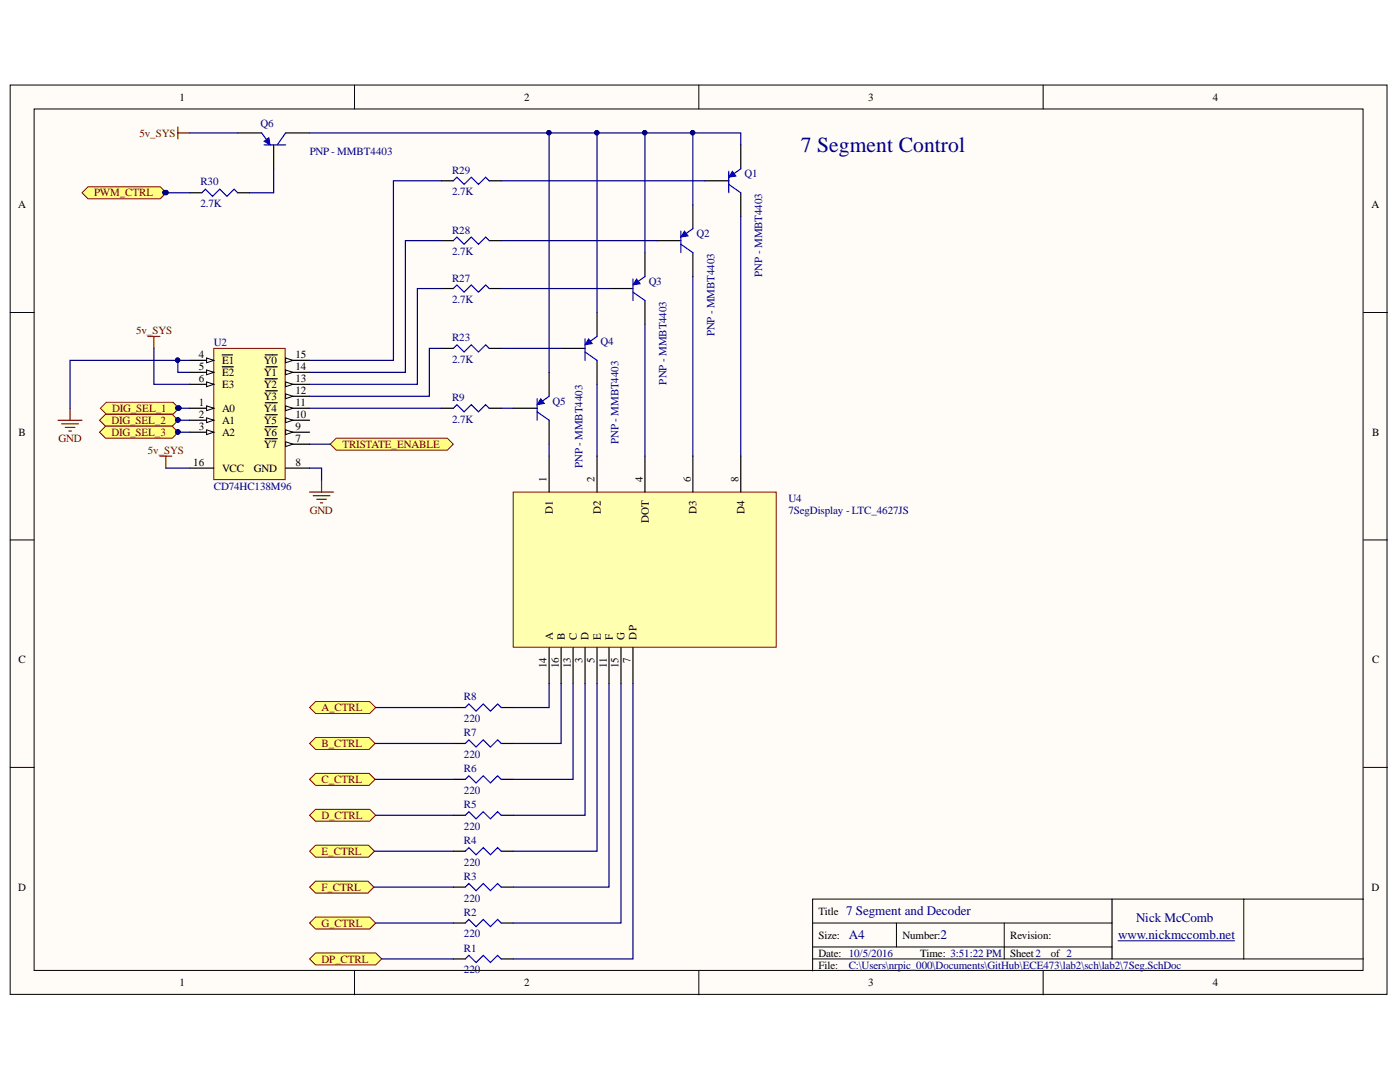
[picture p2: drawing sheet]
<svg xmlns="http://www.w3.org/2000/svg" width="279mm" height="216mm" viewBox="0 0 279 216" stroke-linecap="round" stroke-linejoin="round" font-family="sans-serif">
<defs><g id="words">
<text font-size="4.3" fill="#000080" x="159.8" y="30.3">7 Segment Control</text>
<g font-size="2.6" fill="#000080">
<text x="168.9" y="182.6">7 Segment and Decoder</text>
<text x="226.7" y="184.1">Nick McComb</text>
<text x="169.4" y="187.4">A4</text>
<text x="187.7" y="187.4">2</text>
<text x="223.2" y="187.4">www.nickmccomb.net</text>
</g>
<g font-size="2.2">
<text x="35.9" y="20.1">1</text>
<text x="104.6" y="20.1">2</text>
<text x="173.3" y="20.1">3</text>
<text x="242" y="20.1">4</text>
<text x="3.6" y="41.6">A</text>
<text x="273.7" y="41.6">A</text>
<text x="39.7" y="71.4">4</text>
<text x="58.9" y="71.4">15</text>
<text x="39.7" y="73.9">5</text>
<text x="39.7" y="76.2">6</text>
<text x="44.3" y="72.7">E1</text>
<text x="44.3" y="75">E2</text>
<text x="44.3" y="77.4">E3</text>
<text x="52.7" y="77.4">Y2</text>
<text x="52.7" y="75">Y1</text>
<text x="52.7" y="72.7">Y0</text>
<text x="58.9" y="76.2">13</text>
<text x="58.9" y="73.9">14</text>
<text x="39.7" y="81">1</text>
<text x="39.7" y="83.4">2</text>
<text x="44.3" y="82.2">A0</text>
<text x="52.7" y="82.2">Y4</text>
<text x="52.7" y="79.8">Y3</text>
<text x="58.9" y="83.4">10</text>
<text x="58.9" y="81">11</text>
<text x="58.9" y="78.6">12</text>
<text x="3.7" y="87">B</text>
<text x="39.7" y="85.8">3</text>
<text x="44.3" y="84.6">A1</text>
<text x="44.3" y="87">A2</text>
<text x="52.7" y="84.6">Y5</text>
<text x="52.7" y="89.3">Y7</text>
<text x="52.7" y="87">Y6</text>
<text x="58.9" y="88.1">7</text>
<text x="58.9" y="85.8">9</text>
<text x="273.8" y="87">B</text>
<text x="38.6" y="93">16</text>
<text x="44.3" y="94.1">VCC</text>
<text x="50.7" y="94.1">GND</text>
<text x="58.9" y="93">8</text>
<text x="109.1" y="96.2" transform="rotate(-90 109.1 96.2)">1</text>
<text x="118.6" y="96.2" transform="rotate(-90 118.6 96.2)">2</text>
<text x="128.3" y="96.2" transform="rotate(-90 128.3 96.2)">4</text>
<text x="137.8" y="96.2" transform="rotate(-90 137.8 96.2)">6</text>
<text x="147.4" y="96.2" transform="rotate(-90 147.4 96.2)">8</text>
<text x="110.4" y="102.5" transform="rotate(-90 110.4 102.5)">D1</text>
<text x="119.9" y="102.5" transform="rotate(-90 119.9 102.5)">D2</text>
<text x="129.5" y="104.3" transform="rotate(-90 129.5 104.3)">DOT</text>
<text x="139" y="102.5" transform="rotate(-90 139 102.5)">D3</text>
<text x="148.6" y="102.5" transform="rotate(-90 148.6 102.5)">D4</text>
<text x="110.4" y="127.6" transform="rotate(-90 110.4 127.6)">A</text>
<text x="112.7" y="127.6" transform="rotate(-90 112.7 127.6)">B</text>
<text x="115.1" y="127.6" transform="rotate(-90 115.1 127.6)">C</text>
<text x="117.5" y="127.6" transform="rotate(-90 117.5 127.6)">D</text>
<text x="119.9" y="127.6" transform="rotate(-90 119.9 127.6)">E</text>
<text x="122.3" y="127.6" transform="rotate(-90 122.3 127.6)">F</text>
<text x="124.6" y="127.6" transform="rotate(-90 124.6 127.6)">G</text>
<text x="127" y="127.6" transform="rotate(-90 127 127.6)">DP</text>
<text x="3.7" y="132.3">C</text>
<text x="109.1" y="133.3" transform="rotate(-90 109.1 133.3)">14</text>
<text x="111.5" y="133.3" transform="rotate(-90 111.5 133.3)">16</text>
<text x="113.9" y="133.3" transform="rotate(-90 113.9 133.3)">13</text>
<text x="116.3" y="132.3" transform="rotate(-90 116.3 132.3)">3</text>
<text x="118.6" y="132.3" transform="rotate(-90 118.6 132.3)">5</text>
<text x="121.1" y="133.3" transform="rotate(-90 121.1 133.3)">11</text>
<text x="123.5" y="133.3" transform="rotate(-90 123.5 133.3)">15</text>
<text x="125.8" y="132.3" transform="rotate(-90 125.8 132.3)">7</text>
<text x="273.8" y="132.3">C</text>
<text x="3.6" y="177.7">D</text>
<text x="273.7" y="177.7">D</text>
<text x="163.4" y="182.5">Title</text>
<text x="163.4" y="187.3">Size:</text>
<text x="163.4" y="190.9">Date: 10/5/2016</text>
<text x="180.1" y="187.3">Number:</text>
<text x="183.7" y="190.9">Time: 3:51:22 PM</text>
<text x="201.6" y="187.3">Revision:</text>
<text x="201.6" y="190.9">Sheet2</text>
<text x="209.7" y="190.9">of 2</text>
<text x="35.9" y="196.8">1</text>
<text x="104.6" y="196.8">2</text>
<text x="163.4" y="193.3">File:</text>
<text x="173.3" y="196.8">3</text>
<text x="242" y="196.8">4</text>
</g>
<g font-size="2.2" fill="#800000">
<text x="27.8" y="27.3">5v_SYS</text>
<text x="18.8" y="39.2">PWM_CTRL</text>
<text x="27.1" y="66.7">5v_SYS</text>
<text x="22.4" y="82.2">DIG_SEL_1</text>
<text x="11.7" y="88.1">GND</text>
<text x="22.2" y="84.6">DIG_SEL_2</text>
<text x="22.2" y="87">DIG_SEL_3</text>
<text x="68.3" y="89.3">TRISTATE_ENABLE</text>
<text x="29.5" y="90.6">5v_SYS</text>
<text x="61.8" y="102.5">GND</text>
<text x="64.2" y="141.9">A_CTRL</text>
<text x="64.2" y="149.1">B_CTRL</text>
<text x="64.2" y="156.3">C_CTRL</text>
<text x="64.2" y="163.4">D_CTRL</text>
<text x="64.2" y="170.5">E_CTRL</text>
<text x="64.2" y="177.7">F_CTRL</text>
<text x="64.2" y="184.9">G_CTRL</text>
<text x="64.2" y="192.1">DP_CTRL</text>
</g>
<g font-size="2.2" fill="#000080">
<text x="52" y="25.3">Q6</text>
<text x="61.8" y="30.8">PNP - MMBT4403</text>
<text x="90.2" y="34.6">R29</text>
<text x="148.6" y="35.4">Q1</text>
<text x="40" y="41.3">2.7K</text>
<text x="40" y="37">R30</text>
<text x="90.2" y="38.9">2.7K</text>
<text x="90.2" y="46.6">R28</text>
<text x="139" y="47.3">Q2</text>
<text x="90.2" y="50.9">2.7K</text>
<text x="90.2" y="56.2">R27</text>
<text x="129.5" y="56.9">Q3</text>
<text x="152.1" y="55.2" transform="rotate(-90 152.1 55.2)">PNP - MMBT4403</text>
<text x="90.2" y="60.4">2.7K</text>
<text x="42.7" y="69">U2</text>
<text x="90.2" y="68.1">R23</text>
<text x="119.8" y="68.8">Q4</text>
<text x="142.6" y="67.1" transform="rotate(-90 142.6 67.1)">PNP - MMBT4403</text>
<text x="90.2" y="72.4">2.7K</text>
<text x="133" y="76.7" transform="rotate(-90 133 76.7)">PNP - MMBT4403</text>
<text x="90.2" y="80">R9</text>
<text x="110.3" y="80.8">Q5</text>
<text x="90.2" y="84.3">2.7K</text>
<text x="123.5" y="88.6" transform="rotate(-90 123.5 88.6)">PNP - MMBT4403</text>
<text x="116.3" y="93.4" transform="rotate(-90 116.3 93.4)">PNP - MMBT4403</text>
<text x="42.7" y="97.7">CD74HC138M96</text>
<text x="157.4" y="100.1">U4</text>
<text x="157.4" y="102.5">7SegDisplay - LTC_4627JS</text>
<text x="92.6" y="139.8">R8</text>
<text x="92.6" y="144.1">220</text>
<text x="92.6" y="147">R7</text>
<text x="92.6" y="151.3">220</text>
<text x="92.6" y="154.1">R6</text>
<text x="92.6" y="158.4">220</text>
<text x="92.6" y="161.2">R5</text>
<text x="92.6" y="165.6">220</text>
<text x="92.6" y="172.7">220</text>
<text x="92.6" y="168.4">R4</text>
<text x="92.6" y="179.9">220</text>
<text x="92.6" y="175.6">R3</text>
<text x="92.6" y="182.8">R2</text>
<text x="92.6" y="187">220</text>
<text x="92.6" y="189.9">R1</text>
<text x="92.6" y="194.2">220</text>
<text x="169.4" y="193.3">C:\Users\nrpic_000\Documents\GitHub\ECE473\lab2\sch\lab2\7Seg.SchDoc</text>
</g>
</g></defs>
<g fill="#fffcf8" stroke="#000" stroke-width=".2">
<path d="M2 17h274.8v181.4h-274.8z"/>
<path d="M6.8 21.7h265.2v171.9h-265.2z"/>
</g>
<path d="M70.7 17v4.7M139.5 17v4.7M208.2 17v4.7M2 62.4h4.8M272.1 62.4h4.8M2 107.7h4.8M272.1 107.7h4.8M2 153.1h4.8M272.1 153.1h4.8M70.7 193.7v4.8M139.5 193.7v4.8M208.2 193.7v4.8" fill="none" stroke="#000" stroke-width=".2"/>
<path d="M42.7 69.5h14.2v26.2h-14.2z" fill="#ffffb0" stroke="#800000" stroke-width=".2"/>
<path d="M37.9 81.5h4.8" fill="none" stroke="#000" stroke-width=".24"/>
<path d="M41.2 81l1.5 .5-1.5 .4z" fill="#fffcf8"/>
<path d="M41.2 81l1.5 .5-1.5 .4z" fill="none" stroke="#000" stroke-width=".2"/>
<path d="M57 83.9h4.8" fill="none" stroke="#000" stroke-width=".24"/>
<path d="M57 83.4l1.4 .5-1.4 .4z" fill="#fffcf8"/>
<path d="M57 83.4l1.4 .5-1.4 .4z" fill="none" stroke="#000" stroke-width=".2"/>
<path d="M53 82.8h2.3M57 81.5h4.8" fill="none" stroke="#000" stroke-width=".24"/>
<path d="M57 81l1.4 .5-1.4 .4z" fill="#fffcf8"/>
<path d="M57 81l1.4 .5-1.4 .4z" fill="none" stroke="#000" stroke-width=".2"/>
<path d="M57 79.1h4.8M52.9 80.4h2.4" fill="none" stroke="#000" stroke-width=".24"/>
<path d="M57 78.6l1.4 .5-1.4 .5z" fill="#fffcf8"/>
<path d="M57 78.6l1.4 .5-1.4 .5z" fill="none" stroke="#000" stroke-width=".2"/>
<path d="M53 78h2.3M57 76.7h4.8" fill="none" stroke="#000" stroke-width=".24"/>
<path d="M57 76.2l1.4 .5-1.4 .5z" fill="#fffcf8"/>
<path d="M57 76.2l1.4 .5-1.4 .5z" fill="none" stroke="#000" stroke-width=".2"/>
<path d="M52.9 75.6h2.4M57 74.3h4.8" fill="none" stroke="#000" stroke-width=".24"/>
<path d="M57 73.8l1.4 .5-1.4 .5z" fill="#fffcf8"/>
<path d="M57 73.8l1.4 .5-1.4 .5z" fill="none" stroke="#000" stroke-width=".2"/>
<path d="M53.1 73.2h2.2M57 71.9h4.8" fill="none" stroke="#000" stroke-width=".24"/>
<path d="M57 71.4l1.4 .5-1.4 .5z" fill="#fffcf8"/>
<path d="M57 71.4l1.4 .5-1.4 .5z" fill="none" stroke="#000" stroke-width=".2"/>
<path d="M52.9 70.8h2.4M37.9 93.4h4.8M37.9 83.9h4.8" fill="none" stroke="#000" stroke-width=".24"/>
<path d="M41.2 83.4l1.5 .5-1.5 .4z" fill="#fffcf8"/>
<path d="M41.2 83.4l1.5 .5-1.5 .4z" fill="none" stroke="#000" stroke-width=".2"/>
<path d="M37.9 86.2h4.8" fill="none" stroke="#000" stroke-width=".24"/>
<path d="M41.2 85.8l1.5 .4-1.5 .5z" fill="#fffcf8"/>
<path d="M41.2 85.8l1.5 .4-1.5 .5z" fill="none" stroke="#000" stroke-width=".2"/>
<path d="M37.9 71.9h4.8" fill="none" stroke="#000" stroke-width=".24"/>
<path d="M41.2 71.4l1.5 .5-1.5 .5z" fill="#fffcf8"/>
<path d="M41.2 71.4l1.5 .5-1.5 .5z" fill="none" stroke="#000" stroke-width=".2"/>
<path d="M37.9 74.3h4.8M44.3 70.8h1.2M45.6 70.8h.8" fill="none" stroke="#000" stroke-width=".24"/>
<path d="M41.2 73.8l1.5 .5-1.5 .5z" fill="#fffcf8"/>
<path d="M41.2 73.8l1.5 .5-1.5 .5z" fill="none" stroke="#000" stroke-width=".2"/>
<path d="M37.9 76.7h4.8M44.3 73.2h1.2M45.6 73.2h1" fill="none" stroke="#000" stroke-width=".24"/>
<path d="M41.2 76.2l1.5 .5-1.5 .5z" fill="#fffcf8"/>
<path d="M41.2 76.2l1.5 .5-1.5 .5z" fill="none" stroke="#000" stroke-width=".2"/>
<path d="M57 88.6h4.8" fill="none" stroke="#000" stroke-width=".24"/>
<path d="M57 88.2l1.4 .4-1.4 .5z" fill="#fffcf8"/>
<path d="M57 88.2l1.4 .4-1.4 .5z" fill="none" stroke="#000" stroke-width=".2"/>
<path d="M52.9 87.5h2.4M57 93.4h4.8M57 86.2h4.8" fill="none" stroke="#000" stroke-width=".24"/>
<path d="M57 85.8l1.4 .4-1.4 .5z" fill="#fffcf8"/>
<path d="M57 85.8l1.4 .4-1.4 .5z" fill="none" stroke="#000" stroke-width=".2"/>
<path d="M52.9 85.1h2.4" fill="none" stroke="#000" stroke-width=".24"/>
<path d="M31.9 91h2.4M33.1 91v2.4M61.8 98.2h4.8M62.5 98.9h3.3M63.2 99.6h1.9M64.2 95.8v2.4M63.9 100.3h.5" fill="none" stroke="#800000" stroke-width=".24"/>
<path d="M102.4 98.2h52.5v30.9h-52.5z" fill="#ffffb0" stroke="#800000" stroke-width=".2"/>
<g fill="none" stroke="#000" stroke-width=".24">
<path d="M109.6 74.3v4.8M102.4 81.5h4.8M109.6 83.9v4.7M109.6 91v7.2M119.2 91v7.2M128.7 91v7.2M138.3 91v7.2M147.8 91v7.2M109.6 129.2v7.2M112 129.2v7.2M114.4 129.2v7.2M116.8 129.2v7.2"/>
<path d="M119.2 129.2v7.2M121.5 129.2v7.2M123.9 129.2v7.2M126.3 129.2v7.2"/>
</g>
<path d="M107.2 79.6v4.3M109.6 79.1l-1.7 1.2M107.2 82.2l2.4 1.7" fill="none" stroke="#00f" stroke-width=".24"/>
<path d="M107.9 79.6l.7 .9-1.4 .2z" fill="#00f"/>
<path d="M107.9 79.6l.7 .9-1.4 .2z" fill="none" stroke="#00f" stroke-width=".2"/>
<path d="M112 69.5h4.8M119.2 62.4v4.7M119.2 71.9v4.8" fill="none" stroke="#000" stroke-width=".24"/>
<path d="M116.8 67.6v4.3M116.8 70.2l2.4 1.7M119.2 67.1l-1.7 1.2" fill="none" stroke="#00f" stroke-width=".24"/>
<path d="M117.5 67.6l.7 1-1.4 .2z" fill="#00f"/>
<path d="M117.5 67.6l.7 1-1.4 .2z" fill="none" stroke="#00f" stroke-width=".2"/>
<path d="M121.5 57.6h4.8M128.7 50.4v4.8M128.7 60v4.7" fill="none" stroke="#000" stroke-width=".24"/>
<path d="M126.3 55.7v4.3M126.3 58.3l2.4 1.7M128.7 55.2l-1.7 1.2" fill="none" stroke="#00f" stroke-width=".24"/>
<path d="M127 55.7l.8 .9-1.5 .3z" fill="#00f"/>
<path d="M127 55.7l.8 .9-1.5 .3z" fill="none" stroke="#00f" stroke-width=".2"/>
<path d="M131.1 48h4.8M138.3 40.9v4.7M138.3 50.4v4.8" fill="none" stroke="#000" stroke-width=".24"/>
<path d="M135.9 46.1v4.3M135.9 48.7l2.4 1.7M138.3 45.6l-1.7 1.2" fill="none" stroke="#00f" stroke-width=".24"/>
<path d="M136.6 46.1l.7 1-1.4 .2z" fill="#00f"/>
<path d="M136.6 46.1l.7 1-1.4 .2z" fill="none" stroke="#00f" stroke-width=".2"/>
<path d="M140.7 36.1h4.7M147.8 28.9v4.8M147.8 38.5v4.7" fill="none" stroke="#000" stroke-width=".24"/>
<path d="M145.4 34.2v4.3M145.4 36.8l2.4 1.7M147.8 33.7l-1.6 1.2" fill="none" stroke="#00f" stroke-width=".24"/>
<path d="M146.2 34.2l.7 .9-1.5 .3z" fill="#00f"/>
<path d="M146.2 34.2l.7 .9-1.5 .3z" fill="none" stroke="#00f" stroke-width=".2"/>
<g fill="none" stroke="#000" stroke-width=".24">
<path d="M47.4 26.5h4.8M54.6 28.9v4.8M57 26.5h4.8M88.1 36.1h2.4M97.6 36.1h2.4M88.1 57.6h2.4M88.1 48h2.4M97.6 57.6h2.4M97.6 48h2.4M88.1 69.5h2.4M97.6 69.5h2.4M88.1 81.5h2.4"/>
<path d="M97.6 81.5h2.4"/>
</g>
<path d="M52.2 26.5l1.2 1.7M52.7 28.9h4.3M57 26.5l-1.7 2.4M90.5 36.1l.7-.7 1.4 1.4 1.5-1.4 1.4 1.4 1.4-1.4 .7 .7M90.5 57.6l.7-.7 1.4 1.4 1.5-1.4 1.4 1.4 1.4-1.4 .7 .7M90.5 48l.7-.7 1.4 1.4 1.5-1.4 1.4 1.4 1.4-1.4 .7 .7M90.5 69.5l.7-.7 1.4 1.4 1.5-1.4 1.4 1.4 1.4-1.4 .7 .7M90.5 81.5l.7-.8 1.4 1.5 1.5-1.5 1.4 1.5 1.4-1.5 .7 .8" fill="none" stroke="#00f" stroke-width=".24"/>
<path d="M52.7 28.2l1-.7 .2 1.4z" fill="#00f"/>
<path d="M52.7 28.2l1-.7 .2 1.4z" fill="none" stroke="#00f" stroke-width=".2"/>
<path d="M16.4 38.5l1.2-1.2h14.4l1.2 1.2-1.2 1.2h-14.4z" fill-rule="evenodd" fill="#ffff80" stroke="#800000" stroke-width=".2"/>
<circle cx="33.1" cy="38.4" r=".43" fill="#000080" stroke="#000080" stroke-width=".2"/>
<path d="M37.9 38.5h2.4M47.4 38.5h2.4" fill="none" stroke="#000" stroke-width=".24"/>
<path d="M40.3 38.5l.7-.7 1.4 1.4 1.5-1.4 1.4 1.4 1.4-1.4 .7 .7" fill="none" stroke="#00f" stroke-width=".24"/>
<path d="M35.5 25.3v2.4M35.5 26.5h2.4" fill="none" stroke="#800000" stroke-width=".24"/>
<g fill="#ffff80" stroke="#800000" stroke-width=".2">
<path d="M61.8 141.2l1.2-1.2h10.8l1.2 1.2-1.2 1.2h-10.8z" fill-rule="evenodd"/>
<path d="M61.8 148.3l1.2-1.1h10.7l1.2 1.1-1.2 1.2h-10.7z" fill-rule="evenodd"/>
<path d="M61.8 155.5l1.2-1.2h10.7l1.2 1.2-1.2 1.2h-10.7z" fill-rule="evenodd"/>
<path d="M61.8 162.7l1.2-1.2h10.8l1.2 1.2-1.2 1.2h-10.8z" fill-rule="evenodd"/>
<path d="M61.8 169.8l1.2-1.1h10.5l1.2 1.1-1.2 1.2h-10.5z" fill-rule="evenodd"/>
<path d="M61.8 177l1.2-1.2h10.4l1.2 1.2-1.2 1.2h-10.4z" fill-rule="evenodd"/>
<path d="M61.8 184.2l1.2-1.2h10.8l1.2 1.2-1.2 1.2h-10.8z" fill-rule="evenodd"/>
</g>
<g fill="none" stroke="#000" stroke-width=".24">
<path d="M90.5 141.2h2.4M90.5 148.3h2.4M90.5 155.5h2.4M100 141.2h2.4M100 148.3h2.4M100 155.5h2.4M90.5 162.7h2.4M90.5 169.8h2.4M90.5 177h2.4M100 162.7h2.4M100 169.8h2.4M100 177h2.4"/>
<path d="M90.5 184.2h2.4M100 184.2h2.4"/>
</g>
<path d="M92.9 141.2l.7-.7 1.4 1.4 1.4-1.4 1.5 1.4 1.4-1.4 .7 .7M92.9 148.3l.7-.7 1.4 1.5 1.4-1.5 1.5 1.5 1.4-1.5 .7 .7M92.9 155.5l.7-.7 1.4 1.4 1.4-1.4 1.5 1.4 1.4-1.4 .7 .7M92.9 162.7l.7-.7 1.4 1.4 1.4-1.4 1.5 1.4 1.4-1.4 .7 .7M92.9 169.8l.7-.7 1.4 1.5 1.4-1.5 1.5 1.5 1.4-1.5 .7 .7M92.9 177l.7-.7 1.4 1.4 1.4-1.4 1.5 1.4 1.4-1.4 .7 .7M92.9 184.2l.7-.7 1.4 1.4 1.4-1.4 1.5 1.4 1.4-1.4 .7 .7" fill="none" stroke="#00f" stroke-width=".24"/>
<path d="M61.8 191.3l1.2-1.1h12l1.2 1.1-1.2 1.2h-12z" fill-rule="evenodd" fill="#ffff80" stroke="#800000" stroke-width=".2"/>
<path d="M90.5 191.3h2.4M100 191.3h2.4" fill="none" stroke="#000" stroke-width=".24"/>
<path d="M92.9 191.3l.7-.7 1.4 1.5 1.4-1.5 1.5 1.5 1.4-1.5 .7 .7" fill="none" stroke="#00f" stroke-width=".24"/>
<path d="M20 81.5l1.2-1.2h13.3l1.2 1.2-1.2 1.2h-13.3z" fill-rule="evenodd" fill="#ffff80" stroke="#800000" stroke-width=".2"/>
<circle cx="35.7" cy="81.4" r=".43" fill="#000080" stroke="#000080" stroke-width=".2"/>
<path d="M29.5 67.1h2.4M30.7 67.1v2.4M11.6 83.9h4.8M12.3 84.6h3.4M13 85.3h1.9M13.7 86h.5M14 81.5v2.4" fill="none" stroke="#800000" stroke-width=".24"/>
<path d="M19.9 83.9l1.2-1.2h13.3l1.2 1.2-1.2 1.1h-13.3z" fill-rule="evenodd" fill="#ffff80" stroke="#800000" stroke-width=".2"/>
<circle cx="35.5" cy="83.8" r=".43" fill="#000080" stroke="#000080" stroke-width=".2"/>
<path d="M19.9 86.2l1.2-1.2h13.3l1.2 1.2-1.2 1.2h-13.3z" fill-rule="evenodd" fill="#ffff80" stroke="#800000" stroke-width=".2"/>
<g fill="#000080" stroke="#000080" stroke-width=".2">
<circle cx="35.5" cy="86.2" r=".43"/>
<circle cx="138.2" cy="26.5" r=".43"/>
<circle cx="128.7" cy="26.5" r=".43"/>
<circle cx="119.1" cy="26.5" r=".43"/>
<circle cx="109.5" cy="26.5" r=".43"/>
<circle cx="33.1" cy="38.4" r=".43"/>
<circle cx="32.9" cy="38.4" r=".43"/>
<circle cx="35.4" cy="71.9" r=".43"/>
<circle cx="35.4" cy="81.4" r=".43"/>
<circle cx="35.7" cy="81.4" r=".43"/>
<circle cx="35.5" cy="83.8" r=".43"/>
<circle cx="35.4" cy="83.8" r=".43"/>
<circle cx="35.4" cy="86.2" r=".43"/>
</g>
<g fill="none" stroke="#000080" stroke-width=".24">
<path d="M32.9 38.5h5M37.9 26.5h9.5M54.6 33.7v4.8h-4.8M61.8 26.5h47.8M88.1 36.1h-9.6v35.8h-16.7M100 36.1h40.7M119.2 26.5v35.9M128.7 26.5v23.9M138.3 26.5v14.4M147.8 28.9v-2.4h-38.2v47.8M88.1 57.6h-4.8v19.1h-21.5M88.1 48h-7.2v26.3h-19.1"/>
<path d="M100 48h31.1M100 57.6h21.5M138.3 55.2v35.8M147.8 43.2v47.8M30.7 69.5v7.2h7.2M35.5 71.9v2.4h2.4M37.9 71.9h-23.9v9.6M88.1 69.5h-2.4v9.6h-23.9M100 69.5h12M119.2 76.7v14.3M128.7 64.7v26.3M33.1 93.4h4.8"/>
<path d="M35.5 81.5h2.4M35.5 83.9h2.4M35.5 86.2h2.4M61.8 93.4h2.4v2.4M61.8 81.5h26.3M100 81.5h2.4M109.6 88.6v2.4M109.6 136.4v4.8h-7.2M112 136.4v11.9h-9.6M114.4 136.4v19.1h-12M116.8 136.4v26.3h-14.4M119.2 136.4v33.4h-16.8"/>
<path d="M121.5 136.4v40.6h-19.1M123.9 136.4v47.8h-21.5M126.3 136.4v54.9h-23.9M74.9 148.3h15.6M74.9 155.5h15.6M75 141.2h15.5M74.6 177h15.9M74.7 169.8h15.8M75 162.7h15.5M75 184.2h15.5M76.2 191.3h14.3"/>
</g>
<path d="M248.2 179.4h-86v14.3M272.1 179.4h-23.9v11.9M162.2 184.2h59.7M162.2 191.3h109.9M162.2 189h59.7M178.9 184.2v4.8M200.4 184.2v7.1" fill="none" stroke="#000" stroke-width=".2"/>
<path d="M221.9 179.4v11.9" fill="none" stroke="#000" stroke-width=".24"/>
<path d="M65.9 88.6l1.2-1.2h22.2l1.2 1.2-1.2 1.2h-22.2z" fill-rule="evenodd" fill="#ffff80" stroke="#800000" stroke-width=".2"/>
<path d="M61.8 88.6h4.1" fill="none" stroke="#000080" stroke-width=".24"/>
<path d="M223.1 187.7h23.3" fill="none" stroke="#000080" stroke-width=".2"/>
<use href="#words"/>
</svg>
